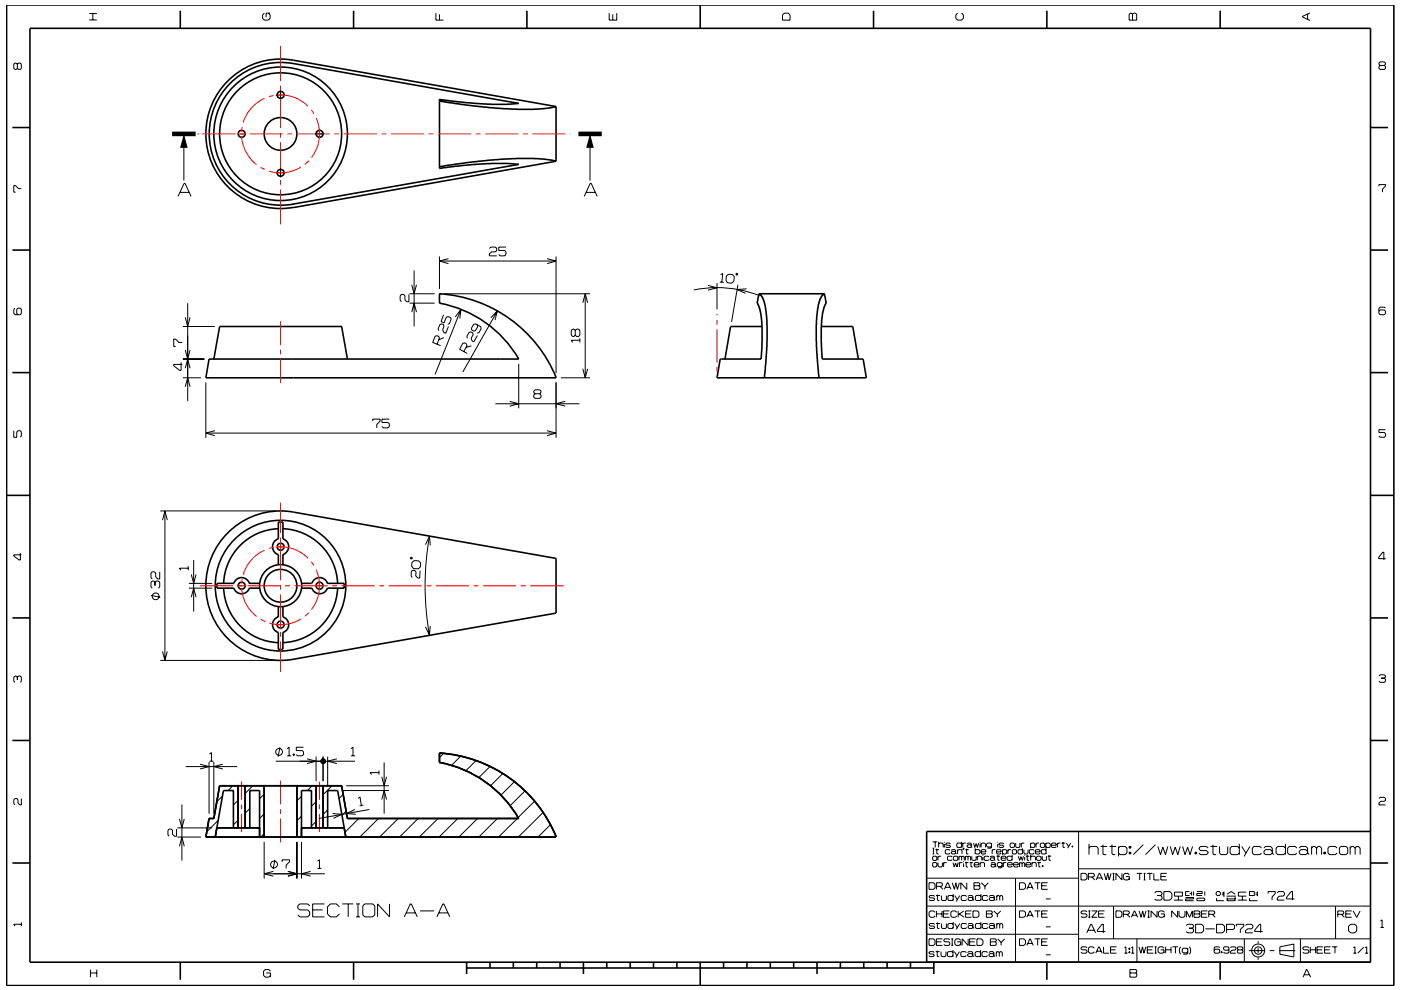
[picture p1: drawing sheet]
<svg xmlns="http://www.w3.org/2000/svg" width="297mm" height="210mm" viewBox="0 0 297 210" stroke-linecap="round" stroke-linejoin="round" font-family="sans-serif">
<g fill="none" stroke="#000" stroke-width=".21">
<path d="M3.7 13.6l-.3-.2h-.2l-.3 .2v.9l.3 .2 .5-.2M3.7 13.6l.2-.2h.4l.2 .2v.9l-.2 .2h-.4l-.2-.2M3.7 13.6v.9M18.9 4.2h1.6M18.9 2.9h1.6M19.7 2.9v1.3M56 2.8l-.3 .4v.7l.3 .4h.9l.4-.4v-.7l-.4-.4M57.3 2.8h-.9v.9M59.5 19.2v1.9M92.4 2.8v1.5h1.6M93.2 3v1.3M129.2 2.8v1.5h1.6v-1.5"/>
<path d="M129.9 3v1.3M166.3 2.8h.8l.4 .4v1.1h-1.6v-1.1zM203 2.8l-.4 .4v.7l.4 .4h.9l.4-.4v-.7l-.4-.4M239.6 2.8h.3l.2 .2 .3-.2h.3l.3 .2v1.3h-1.6v-1.3zM240.1 3v1.3M277.2 3v1.1M277.7 2.7l-1.6 .8v.1l1.6 .8M292.6 13.9l-.2-.3v-.2l.2-.3h.9l.2 .3v.2l-.2 .3M292.6 13.9l-.2 .2v.4l.2 .2h.9l.2-.2v-.4l-.2-.2M292.6 13.9h.9M39 28.4v9.9M58.5 20.2h1.9"/>
<path d="M58.5 36.6h1.9M59.5 35.7v1.9M66.8 28.4h1.9M67.7 27.4v2M125.1 28.4v9.9M292.4 39.5v-.3h1.3v.3l-.6 .6v.7M4.5 40h-.6l-.6-.6h-.4v1.4h.4M37.8 41.6l1.2-2.7h.2l1.3 2.7M38.2 40.8h1.9M87.8 57.4v11.9M93.2 54.4v6.9M93.2 55.4h24.7"/>
<path d="M95.1 54.9l-1.9 .5 1.9 .5M103.8 52.7l.3-.3h1l.2 .3v.4l-.2 .3h-.9l-.4 .4v.5h1.5M107.3 52.4h-1.6v.7h1.3l.3 .3v.6l-.3 .3h-1l-.3-.3M116 54.9l1.9 .5-1.9 .5M117.9 54.4v24.8M123.9 41.6l1.2-2.7h.2l1.3 2.7M124.3 40.8h1.9M152.6 59.8l.9 .1M152.8 58.2l.4-.2-.2 1.9M154 58.5l.5-.3h.8l.4 .5-.1 1-.5 .4-.8-.1-.4-.5zM156 58.1l.3-.1 .1 .2-.3 .1zM3.2 65.4l-.3 .2v.9l.3 .3h1.1l.2-.3v-.9l-.2-.2h-.5l-.2 .2v.9l.2 .3"/>
<path d="M38.4 76.9v1.7h-.3l-1.3-1v-.3h1.8M38.6 72.6h-.7l-.6-.7h-.5v1.6h.5M38.8 76.2h4.5M38.8 69.3h6.8M39.3 74.2l.5 2 .5-2M39.3 67.3l.5 1.9 .5-1.9M39.3 78.1l.5-1.9 .5 1.9M39.8 64.3v20.8M86.7 62.4v1.6h-.5l-.4-.4v-.9l-.2-.3h-.5l-.3 .3v1l.3 .3M86.8 62.3h5.4M86.8 64.3h5.4M87.3 60.4l.5 1.9 .5-1.9"/>
<path d="M87.3 66.2l.5-1.9 .5 1.9M92.7 73l.5-1.3-.2-.4-.4-.1-.4 .1-.5 1.3 1.7 .7M94.1 66.8l-.6 1.4 .6 .3 .5-1.2 .4-.2 .5 .2 .2 .4-.4 .9-.3 .2M94.1 71.6l-1.1 .5M94.1 62.3h31M95.1 69.3l-.6 1.4-.4-.2-.3-.5 .3-.8-.1-.4-.4-.1-.3 .1-.4 1 .1 .3M96.5 67.2l1.2-1.6-.2 2M97.7 65.6l-5.5 13.8M98.3 74.5l.7-1.2-.1-.4-.3-.2-.5 .1-.6 1.3 1.6 .9M99.9 73.4l-1.1 .3M101.2 68.9l.1 .4-.5 .8-.4 .1-.4-.2-.1-.4 .5-.8 .4-.1 1.1 .6 .1 .4-.4 .9-.4 .1M101.2 71.2l-.7 1.3-.4-.2-.2-.6 .4-.7-.1-.4-.3-.2-.4 .1-.5 .9 .1 .4"/>
<path d="M104.1 67.4l1.4-1.4-.6 1.9M105.5 66l-7.4 12.9M110 77.2v9.4M122 70.1l.3-.3h.4l.2 .3v1l-.2 .3h-.4l-.3-.3M122 70.1l-.3-.3h-.3l-.3 .3v1l.3 .3h.3l.3-.3M122 70.1v1M122.9 72.2h-1.8l.3 .4M122.9 71.8v.8M123.6 78.2l.5 1.9 .5-1.9M123.6 64.2l.5-1.9 .5 1.9M124.1 62.3v17.8M147.1 61.5a24.4 24.4 0 0 1 14 1.2"/>
<path d="M150.1 60.5l1.9 .5-1.9 .5M152 60v5.6M156.5 60.4l-1.4 7.9M158.3 61.2l-2 .2 1.8 .8M293.7 65.4l-.2-.3h-.9l-.2 .3v1.1l.2 .3h.9l.2-.3v-.5l-.2-.3h-.9l-.2 .3M2.9 91.3v1.4h.7v-1.1l.2-.3h.5l.2 .3v.9l-.2 .2M38.8 80.1h3.8M39.3 82l.5-1.9 .5 1.9M43.6 81.1v11.8M43.6 91.9h74.3M45.6 91.3l-2 .6 2 .5M79 89.3v-.4h1.6v.4l-.7 .7v.8"/>
<path d="M82.5 88.9h-1.5v.7h1.3l.2 .3v.6l-.2 .3h-1l-.3-.3M105 85.6h17.8M108.1 85.1l1.9 .5-1.9 .5M113.5 83.5l-.3-.3v-.2l.3-.3h.9l.3 .3v.2l-.3 .3M113.5 83.5l-.3 .3v.4l.3 .3h.9l.3-.3v-.4l-.3-.3M113.5 83.5h.9M116 91.3l1.9 .6-1.9 .5M117.9 81.1v11.8M118.9 80.1h6.2M119.8 85.1l-1.9 .5 1.9 .5M293.7 91.1h-1.3v.6h1.1l.2 .3v.5l-.2 .2h-.9l-.2-.2M4.3 117.3v1.5h-.2l-1.2-.9v-.2h1.6"/>
<path d="M34 108.4h24.5M34.5 110.3l.5-1.9 .5 1.9M35 108.4v31.7M41.1 118.8v10.9M87 118.3l.3-.1 .1 .2-.3 .2zM87.3 119.3l.5-.4 1 .1 .4 .4-.1 .9-.4 .3h-1l-.4-.5zM90.2 115.5l.9-1.8 .1 2M91.1 113.7a60.1 60.1 0 0 0 0 21M293.8 118.5h-1.5v-.3l.9-1.1h.2v1.6M32 126.3l2 .4M32.8 123.5l-.2-.3h-.3l-.3 .3v1l.3 .2M32.8 123.5l.3-.3h.5l.3 .3v1l-.3 .2"/>
<path d="M32.8 123.5v.7M33.9 121.3v1.5h-.5l-.4-.4v-.9l-.3-.2h-.4l-.3 .2v1.1l.3 .2M34.5 138.2l.5 1.9 .5-1.9M39.9 120.5h-1.8l.2 .4M39.9 120.1v.8M40 124.7h5M40 123.7h5M40.6 121.8l.5 1.9 .5-1.9M40.6 126.7l.5-1.9 .5 1.9M89.1 121.1l-.1 1.5h-.4l-.5-.5 .1-.8-.3-.3h-.4l-.3 .2v1l.2 .3M91.2 132.8l-.1 1.9-.9-1.7M3.7 143.6l-.3-.2h-.2l-.3 .2v.9l.3 .2"/>
<path d="M3.7 143.6l.2-.2h.4l.2 .2v.9l-.2 .2M3.7 143.6v.6M34 140.1h24.5M44.4 159.9l.4-.3v1.9M59.4 158.5l-.4 2M60.9 158.8l.4-.3v1.8M62.1 159.9h.3v.3h-.3zM62.3 159.9v.3M64.3 158.5h-1.5v.7h1.3l.2 .3v.6l-.2 .2h-1l-.3-.2M74.4 158.8l.4-.3v1.8M94 159.8l-.8 .9M292.4 143.4l.2-.3h.9l.2 .3v.2l-.2 .2"/>
<path d="M292.9 143.8h.6M293.5 143.8l.2 .3v.4l-.2 .2h-.9l-.2-.2M4.5 169.4v1.3h-.3l-.4-.4v-.7l-.2-.2h-.4l-.3 .2v.9l.3 .2M37.4 175.8v1.6h-.4l-.4-.5v-.8l-.3-.3h-.4l-.3 .3v1l.3 .3M37.6 177.5h5M37.6 175.6h7.4M38.1 179.5l.5-2 .5 2M38.1 173.7l.5 1.9 .5-1.9M38.6 170.6v11.9M39.4 162.6h10.9M42.4 162.1l1.9 .5-1.9 .5M44.3 161.6v11"/>
<path d="M44.4 161.5h.9M45.3 161.6v11M46 175.6l-.4 1.9h-2l.7-3.9h1l1.3-6.9h3.9v8.9h-1M46.3 174l-2.4 2.4M47.2 168.9l-1.3 1.2M47.2 162.1l-1.9 .5 1.9 .5M49.4 166.7l-1 1M50.5 174l-1 1M50.5 169.8l-1 1M53 175.6h-1v-8.9h4v10.8h-1v-1.9M53 171.5l-1 1M53.6 166.7l-1.6 1.6"/>
<path d="M56 176.8l-.7 .7M56 178.6v7.7M56 172.6l-1 1M56 168.4l-1 1M58.5 161.5h9.5M60.9 160.3h.8M62.9 178.6v7.7M63.9 177.3l-.2 .2M63.9 173.1l-.9 1M63.9 168.9l-1 1M63.9 175.6v1.9h-1v-10.8h4.1v8.9h-1M63.9 178.6v7.7"/>
<path d="M65.1 160.9l1.9 .6-1.9 .5M66.2 166.7l-1 1M67 170l-1 1M67 174.2l-1 1M67 160.5v5.2M68.5 160.5v5.2M69 161.5h6.3M69.5 175.6h-1v-8.9h3.9l1.3 6.9h36.3a24.6 24.6 0 0 0-16.8-11.9v-2a28.8 28.8 0 0 1 24.7 17.8M69.5 171.8l-1 1M69.5 160.5v6.2M70.4 166.7l-1.9 1.9M70.5 172.5l2 .2-1.8 .9"/>
<path d="M71.4 160.9l-1.9 .6 1.9 .5M72.6 167.7h9.9M72.7 168.5l-.8 .9M73 175.6l.3 1.9h44.6M73.4 172.1l-.9 .8M73.4 166.7h9.1M74.4 160.3h.9M75.3 171.7l-1.9 .8 2 .2M75.9 169.4l.4-.4 .3 1.9M76.1 173.6l-3 2.9M77 170.8l-.8 .1M78.3 171.7l-10.7 1.9"/>
<path d="M80.3 173.6l-4 3.9M80.3 163.9h-1.8l.3 .4M80.3 163.4v.9M80.9 164.8l.5 1.9 .6-1.9M80.9 169.6l.5-1.9 .6 1.9M81.4 161.7v10.9M84.5 173.6l-4 3.9M88.6 173.6l-3.9 3.9M92.9 173.6l-4 3.9M97.1 173.6l-4 3.9M97.7 160.4l-2 1.9M100.9 161.3l-2.1 2.2"/>
<path d="M101.3 173.6l-4 3.9M103.9 162.6l-2.4 2.3M105.5 173.6l-4 3.9M106.6 164.1l-2.6 2.6M109 165.8l-2.8 2.8M109.7 173.6l-4 3.9M111.3 167.8l-3.1 3.1M113.3 170l-3.4 3.4M115.1 172.3l-5.2 5.2M116.7 175l-2.6 2.5M197.7 178.6h1M197.7 179.9h.4"/>
<path d="M197.9 179.9v1.2M198.3 178.6v1.1M198.6 180v1.1h.4M199 179l.2-.2h.6l.2 .2v.7M199 178.6v1.1M200.2 178.6v.1M200.2 179v.7M201.5 179l-.2-.2h-.6l-.2 .3 .2 .2h.6l.2 .3-.2 .1h-.6l-.2-.1M203.9 179l-.2-.2h-.7l-.1 .2v.6l.1 .1h.7l.2-.1M203.9 178.6v1.1M204.1 178.8v.9M204.2 179.9h.2l-.2 .4z"/>
<path d="M204.3 179.9l-.1 .4M204.8 178.8h-.5l-.2 .2M204.9 180v1.1h.4M205 179l.2-.2h.6l.2 .2v.6M206 179.4l-.2-.2h-.6l-.2 .2 .2 .3h.6l.2-.1M206 179.6l.1 .1M206.4 178.8l.3 .9 .3-.8 .2 .8 .3-.9M206.8 179.9v1.2M207.8 178.6v.1M207.8 179v.7M208 179l.2-.2h.5l.3 .2v.7M208 178.8v.9"/>
<path d="M210.2 179l-.2-.2h-.6l-.2 .2v.4l.2 .3h.6l.2-.3M210.2 178.8v.9l-.2 .2h-.6M211.5 178.6v.1M211.5 179v.7M212.8 179l-.2-.2h-.6l-.2 .3 .2 .2h.6l.2 .3-.2 .1h-.6l-.2-.1M214.3 178.8h.6l.2 .2v.6l-.2 .1h-.6l-.1-.1v-.6zM215.3 178.8v.8l.2 .1h.6l.1-.1v-.8M216.5 178.8v.9M216.8 179.9v1.2M217.2 178.8h-.5l-.2 .2M218.5 179l.2-.2h.5l.2 .2v.6l-.2 .1h-.5l-.2-.1M218.5 178.8v1.1"/>
<path d="M219.7 178.8v.9M220.3 178.8h-.5l-.1 .2M220.6 179l.2-.2h.5l.2 .2v.6l-.2 .1h-.5l-.2-.1zM221.7 179l.3-.2h.5l.2 .2v.6l-.2 .1h-.5l-.3-.1M221.7 178.8v1.1M221.8 179.9v1.2M222.9 179.3h1l-.1-.5h-.7l-.2 .2v.6l.2 .1h.7l.1-.1M224.2 178.8v.9M224.8 178.8h-.4l-.2 .2M225.1 178.8h.7M225.4 178.6v1.1h.4M226.1 178.8l.5 .8"/>
<path d="M227 178.8l-.6 1.1M227.3 179.4h.2v.3h-.2zM227.4 179.4v.3M228.7 176.4v27.7M230.9 179.9l.3-.4h1.3l.3 .4v1.4M230.9 179v2.3M233.3 179.5h1.4M233.8 179.2v1.9l.2 .2h.6M235.2 179.5h1.4M235.8 179.2v1.9l.2 .2h.5M237.1 179.9l.4-.4h1l.4 .4v1l-.4 .4h-1l-.4-.4M237.1 179.5v2.1"/>
<path d="M239.4 179.5h.4v.4h-.4zM239.6 179.5v.4M242.4 179.2l-2.1 2.1M245 179.2l-2.1 2.1M245.5 179.5l.5 1.8 .5-1.6 .6 1.6 .5-1.8M248.1 179.5l.5 1.8 .6-1.6 .5 1.6 .5-1.8M250.7 179.5l.5 1.8 .6-1.6 .5 1.6 .6-1.8M256.2 179.9l-.4-.4h-1.2l-.4 .4 .4 .5h1.2l.4 .5-.4 .4h-1.2l-.4-.4M256.6 179.5h1.5M257.2 179.2v1.9l.1 .2h.6M258.6 179.5v1.4l.3 .4h1.1l.3-.4v-1.4M262.8 179.9l-.4-.4h-1.2l-.4 .4v1l.4 .4h1.2l.4-.4"/>
<path d="M262.8 179v2.3M263.3 179.5l.9 1.4M265 179.5l-1.2 2.1M267.5 179.9l-.4-.4h-1.2l-.4 .4v1l.4 .4h1.2l.4-.4M268 179.9l.3-.4h1.1l.3 .4v1M272.5 179.9l-.3-.4h-1.3l-.3 .4v1l.3 .4h1.3l.3-.4M272.5 179v2.3M274.9 179.9l-.3-.4h-1.2l-.4 .4v1l.4 .4h1.2l.3-.4M275.5 179.9l.3-.4h1.1l.3 .4v1M278.1 179.9l.3-.4h.4l.3 .4M278.1 179.5v1.8M279.1 179.9l.4-.4h.3l.4 .4v1.4"/>
<path d="M279.1 179.9v1.4M283.5 179.9l-.4-.4h-1.2l-.3 .4v1l.3 .4h1.2l.4-.4M284.3 179.5h1.1l.3 .4v1l-.3 .4h-1.1l-.3-.4v-1zM286.3 179.9l.3-.4h.3l.4 .4M286.3 179.5v1.8M287.3 179.9l.4-.4h.3l.4 .4v1.4M287.3 179.9v1.4M292.4 169.4l.2-.3h.9l.2 .3v.3l-.2 .3h-.8l-.3 .3v.4h1.3M4.5 195.7v.7M4.5 196h-1.6l.3 .4M56 185.3h12.9M58 184.8l-2 .5 2 .5"/>
<path d="M58.3 182.4l-.4 2M58.7 183h.1M59.8 182.8v-.4h1.6v.4l-.7 .7v.7M61 184.8l1.9 .5-1.9 .5 1.9-.5zM65.7 192.1l-.5-.4h-1.7l-.4 .4v.5l.4 .4h1.7l.5 .4v.6l-.5 .5h-1.7l-.4-.5M65.9 184.8l-2 .5 2 .5M66.3 193h2.1M67.3 182.7l.4-.3v1.8M67.3 184.2h.9M68.8 191.7h-2.5v2.8h2.5M72 192.4l-.7-.7h-1.2l-.7 .7v1.4l.7 .7h1.2l.7-.7M72.6 191.7h2.3"/>
<path d="M73.8 191.7v2.8M75.5 191.7h.8M75.5 194.5h.8M75.9 191.7v2.8M76.9 192.1l.4-.4h1.7l.5 .4v1.9l-.5 .5h-1.7l-.4-.5zM82.6 191.7v2.8l-2.5-2.8v2.8M85.7 194.5l1.3-2.8h.2l1.3 2.8M86.1 193.6h2M89.1 193.2h2.9M92.6 194.5l1.3-2.8h.2l1.3 2.8M93 193.6h2M196.5 198.2h32.2"/>
<path d="M196.5 192.2h94.1M196.6 186.3h32.1M197 199.1h.9l.3 .4v.7l-.3 .3h-.9zM197 187.2h.9l.3 .4v.7l-.3 .3h-.9zM197.7 181.1h.4M197.7 181.8l.2-.2h.6l.1 .2v.5l-.1 .2h-.6l-.2-.2zM197.7 183.1l.2-.1h.6l.1 .1v.6l-.1 .2h-.6l-.2-.2zM198.2 190.2l-.2-.3h-.8l-.2 .3 .2 .3h.8l.2 .3-.2 .2h-.8l-.2-.2M198.2 196.1l-.2-.2h-.8l-.2 .2 .2 .3h.8l.2 .2-.2 .3h-.8l-.2-.2M198.2 193.5l-.2-.3h-.7l-.3 .3v.8l.3 .3h.7l.2-.3M198.3 180.2h.8M198.5 189.9h.8"/>
<path d="M198.5 195.9h.8M198.5 188h1.1l.2-.2v-.4l-.2-.2h-1.1v1.4M198.5 199.8h1.1M198.5 193.2v1.4M198.5 193.8h1.2M198.7 189.7v1.2l.5 .1M198.7 195.7v1.1l.5 .1M198.9 183v.7l.2 .2h.5l.2-.2v-.7M198.9 181.6v.9M199.3 188l.6 .6M199.6 181.6h-.5l-.2 .2M199.6 189.9v.9l.2 .2h.6l.3-.2v-.9"/>
<path d="M199.6 195.9v.8l.2 .2h.6l.3-.2v-.8M199.7 193.2v1.4M199.8 199.1h-1.3v1.4h1.3M200 193.8h1.1M200.1 183v.9M200.2 188.6l.7-1.4h.1l.6 1.4M200.4 188.2h1M200.7 183h-.5l-.1 .1M201.3 193.2h-1.3v1.4h1.3M201.4 199.3l-.2-.2h-.9l-.2 .5 .2 .2h.9l.2 .2v.3l-.2 .2h-.9l-.2-.2M201.4 180.4l-.1-.2h-.7l-.2 .2v.5l.2 .2h.7l.1-.2M201.7 180.4l.2-.2h.5l.2 .2v.5"/>
<path d="M201.7 199.1h.4M201.9 199.1v1.4M201.9 187.2l.5 1.4 .2-1.4 .4 1.4 .4-1.4M201.9 181.8l-.2-.2h-.7l-.1 .2v.5l.1 .2h.7l.2-.2M202.1 183l.2 .9 .3-.9 .3 .9 .3-.9M202.1 190.2l-.2-.3h-.7l-.2 .3v.6l.2 .2h.7l.2-.2M202.1 196.1l-.2-.2h-.7l-.2 .2v.6l.2 .2h.7l.2-.2M202.1 189.6v1.4M202.1 195.6v1.3M202.1 181.8l.2-.2h.6l.2 .2v.5l-.2 .2h-.6l-.2-.2zM202.4 189.9l.5 .9M202.4 195.9l.5 .8"/>
<path d="M202.6 180.8l-.2-.2h-.5l-.2 .2 .2 .3h.5l.2-.2M202.6 180.9l.2 .2M202.9 193.5l-.3-.3h-.7l-.3 .3v.8l.3 .3h.7l.3-.3M202.9 199.8h.8v.7M203 180.4l.2-.2h.6l.2 .2v.7M203 180.2v.9M203.2 193.2v1.4M203.3 181.8l.2-.2 .4 .2M203.3 181.6v.9M203.4 193.8l1 .8M203.4 183v.9M203.5 189.9l-.8 1.3"/>
<path d="M203.5 195.9l-.8 1.2M203.7 199.5l-.3-.4h-.7l-.3 .4v.7l.3 .3h.7l.3-.3M203.9 181.8v.7M203.9 181.8l.1-.2 .4 .2v.7M204 183h-.4l-.2 .1M204.3 182.7v.2M204.3 183.1v.8M204.3 193.2l-1.1 .8M204.6 183h.7M204.7 180.2h.7M204.7 181.6v.9M204.7 181.8l.1-.2 .4 .2"/>
<path d="M204.7 193.8h1.1M204.8 182.8v1l.4 .1M204.9 190.2l-.2-.3h-.7l-.2 .3v.6l.2 .2h.7l.2-.2M204.9 196.1l-.2-.2h-.7l-.2 .2v.6l.2 .2h.7l.2-.2M205 187.2v1.4l-1.3-1.4v1.4M205.2 190.2l.2-.3h.7l.2 .3v.6M205.2 196.1l.2-.2h.7l.2 .2v.6M205.2 181.8v.7M205.2 181.8l.2-.2 .4 .2v.7M205.3 199.1v1.4l-1.3-1.4v1.4M205.6 183h.7M205.6 199.8h1"/>
<path d="M205.9 182.8v1l.3 .1M206 193.2h-1.3v1.4h1.3M206 181.6v.7l.2 .2h.6l.2-.2v-.7M206.3 193.2h1l.3 .3v.8l-.3 .3h-1zM206.3 190.6l-.2-.2h-.7l-.2 .2 .2 .4h.7l.2-.2M206.3 196.5l-.2-.2h-.7l-.2 .2 .2 .4h.7l.2-.2M206.3 190.8l.2 .2M206.3 196.7l.2 .2M206.5 187.2h1.1l.2 .2-.2 .5 .2 .2v.3l-.2 .2h-1.1zM206.5 187.9h1.1M206.5 183.4h1.1l-.2-.4h-.7l-.2 .1v.6l.2 .2h.7l.2-.2M206.8 180.4l.1-.2h.7l.2 .2v.5l-.2 .2h-.7l-.1-.2"/>
<path d="M206.8 199.1h-1.2v1.4h1.2M207.1 199.1h1l.3 .4v.7l-.3 .3h-1zM207.2 181.8l.2-.2h.5l.2 .2v.7M207.2 181.6v.9M207.8 183.1l.2-.1h.6l.1 .1v.8M207.8 183v.9M208 190.2l-.2-.3h-.8l-.2 .3v.6l.2 .2h.8l.2-.2M208 196.1l-.2-.2h-.8l-.2 .2v.6l.2 .2h.8l.2-.2M208 189.6v1.4M208 195.6v1.3M208 180.7h1v-.3l-.2-.2h-.6l-.2 .2v.5l.2 .2h.6l.2-.2M208.1 187.2l.7 .8"/>
<path d="M208.4 181.3v.2M208.4 181.8v.7M208.8 188v.6M209.1 193.2h1.1l.2 .2-.2 .4 .2 .2v.3l-.2 .3h-1.1zM209.1 193.8h1.1M209.5 190.2l-.3-.3h-.7l-.2 .3v.6l.2 .2h.7l.3-.2M209.5 196.1l-.3-.2h-.7l-.2 .2v.6l.2 .2h.7l.3-.2M209.5 187.2l-.7 .8M209.7 181.8l-.2-.2h-.7l-.1 .2v.5l.1 .2h.7l.2-.2M209.7 190.2l.3-.3h.6l.2 .3v.6M209.7 196.1l.3-.2h.6l.2 .2v.6M209.9 181.8l.2-.2h.5l.3 .2v.5"/>
<path d="M210 199.1h1l.2 .2-.2 .5 .2 .2v.3l-.2 .2h-1zM210 199.8h1M210.1 183.1l.2-.1h.5l.2 .1v.6M210.4 180.2v.9M210.7 193.2l.8 .7M210.8 190.6l-.2-.2h-.6l-.3 .2v.2l.3 .2h.6l.2-.2M210.8 196.5l-.2-.2h-.6l-.3 .2v.2l.3 .2h.6l.2-.2M210.8 190.8l.2 .2M210.8 196.7l.2 .2M210.9 182.2l-.3-.3h-.5l-.2 .3 .2 .3h.5l.3-.2M210.9 182.3l.1 .2M211 183.5l-.2-.2h-.5l-.2 .2 .2 .4h.5l.2-.2"/>
<path d="M211 183.7l.2 .2M211 180.2h-.4l-.2 .2M211.3 181.6h.7M211.3 180.7h1l-.2-.5h-.6l-.2 .2v.5l.2 .2h.6l.2-.2M211.3 190.2l.2-.3 .5 .3M211.3 189.9v1.1M211.3 195.9v1M211.3 196.1l.2-.2 .5 .2M211.5 193.9v.7M211.5 199.1l.8 .8M211.6 181.4v1l.3 .1M212 190.2l.2-.3 .4 .3v.8"/>
<path d="M212 190.2v.8M212 196.1v.8M212 196.1l.2-.2 .4 .2v.8M212.2 193.2l-.7 .7M212.3 182h1v-.2l-.2-.2h-.6l-.2 .2v.5l.2 .2h.6l.2-.2M212.3 199.9v.6M212.5 183.1l-.2-.1h-.7l-.2 .1v.5l.2 .2h.7l.2-.2M212.5 183v.9l-.2 .2h-.7M212.6 180.4l.1-.2h.6l.1 .2v.5l-.1 .2h-.6l-.1-.2M212.6 180.2v1.1M212.7 183v.9M213 199.1l-.7 .8"/>
<path d="M213.4 183h-.5l-.2 .1M213.6 183.4h1l-.1-.4h-.7l-.2 .1v.6l.2 .2h.7l.1-.2M213.7 180.2v.9M214.4 180.2h-.5l-.2 .2M214.6 181.8l-.2-.2h-.7l-.2 .2v.5l.2 .2h.7l.2-.2M214.6 181.3v1.2M214.6 180.4l.2-.2h.5l.2 .2v.5l-.2 .2h-.5l-.2-.2zM214.9 183.4h1l-.2-.4h-.6l-.2 .1v.6l.2 .2h.6l.2-.2M215.3 186.3v17.8M215.9 181.6l.3 .9 .2-.8 .3 .8 .3-.9M216.2 183v.9M216.2 183.1l.2-.1 .3 .1"/>
<path d="M216.2 199.1h.9l.3 .4v.7l-.3 .3h-.9zM216.2 187.2h.9l.3 .4v.7l-.3 .3h-.9zM216.2 193.2h.9l.3 .3v.8l-.3 .3h-.9zM216.7 183.1l.2-.1 .4 .1v.8M216.7 183.1v.8M216.8 180.4l-.2-.2h-.6l-.2 .2v.5l.2 .2h.6l.2-.2M217.1 180.2v.7l.2 .2h.5l.2-.2v-.7M217.3 181.3v.2M217.3 181.8v.7M217.5 183.4h1l-.1-.4h-.7l-.2 .1v.6l.2 .2h.7l.1-.2M217.5 181.6h.8M217.7 194.6l.7-1.4 .7 1.4"/>
<path d="M217.7 188.6l.7-1.4 .7 1.4M217.8 181.4v1l.4 .1M217.9 194.1h1M217.9 188.2h1M218.5 181.8l.2-.2h.6l.2 .2v.7M218.5 181.3v1.2M218.8 183.1l.2-.1h.5l.2 .1v.8M218.8 183v.9M219.2 180.4l-.1-.2h-.7l-.2 .2v.5l.2 .2h.7l.1-.2M219.4 199.1h1.2M219.4 193.2h1.2M219.4 187.2h1.2"/>
<path d="M219.5 180.7h1l-.2-.5h-.6l-.2 .2v.5l.2 .2h.6l.2-.2M219.8 181.8l.2-.2h.5l.2 .2v.5l-.2 .2h-.5l-.2-.2zM220 183h.7M220 187.2v1.4M220 193.2v1.4M220 199.1v1.4M220.3 182.8v1l.3 .1M220.8 199.8h1.1M220.8 193.8h1.1M220.8 187.9h1.1M221 183.6h.1v.2h-.1zM221 181.6v.7l.1 .2h.6l.2-.2v-.7"/>
<path d="M221.1 183.6v.2M221.7 196.6h1.1M221.7 190.7h1.1M221.8 180.4l-.2-.2h-.6l-.2 .2v.5l.2 .2h.6l.2-.2M222.1 199.1h-1.3v1.4h1.3M222.1 187.2h-1.3v1.4h1.3M222.1 193.2h-1.3v1.4h1.3M222.1 181.6h.8M222.4 181.4v1l.4 .1M228.7 199.1h61.9M228.7 184.3h61.9M229.2 185.2h.9l.4 .4v.7l-.4 .3h-.9z"/>
<path d="M230.4 197.9l.9-1.9h.1l.9 1.9M230.5 193.4l-.2-.2h-.9l-.2 .2 .2 .4h.9l.2 .2v.3l-.2 .3h-.9l-.2-.3M230.7 197.3h1.3M230.8 186h1l.2-.2v-.3l-.2-.3h-1v1.4M230.8 193.2h.4M230.8 194.6h.4M231 193.2v1.4M231.5 186l.6 .6M231.5 193.2h1.1l-1.1 1.4h1.1M232.4 186.6l.6-1.4h.2l.6 1.4M232.6 186.2h1M232.9 193.8h1.1"/>
<path d="M234.1 185.2l.4 1.4 .4-1.4 .3 1.4 .4-1.4M234.2 193.2h-1.3v1.4h1.3M234.4 197.6h-1.7v-.3l.9-1.3h.3v1.9M235.9 185.2h.4M235.9 186.6h.4M236.1 185.2v1.4M236.1 192.2v6.9M236.6 193.2h1l.3 .3v.8l-.3 .3h-1zM237.9 185.2v1.4l-1.3-1.4v1.4M238.2 193.9h1l.2-.2v-.3l-.2-.2h-1v1.4M238.7 185.9h.7v.7M238.9 193.9l.7 .7"/>
<path d="M239.4 180.8h.4v.3h-.4zM239.4 185.6l-.3-.4h-.6l-.3 .4v.7l.3 .3h.6l.3-.3M239.6 180.8v.3M239.9 194.6l.6-1.4 .7 1.4M240.1 194.1h.9M241 185.2h1.1M241 199.1v5M241.5 193.2l.4 1.4 .4-1.4 .3 1.4 .4-1.4M241.6 185.2v1.4M242.5 185.2h.4M242.5 186.6h.4M242.7 185.2v1.4"/>
<path d="M243.2 185.2h1.1M243.3 193.2h.5M243.3 194.6h.5M243.5 193.2v1.4M243.8 185.2v1.4M244.6 185.2v1.4h1.2M244.8 189.4l.3-.3h1l.3 .3v.2l-.3 .3M245.3 193.2v1.4l-1.2-1.4v1.4M245.4 189.9h.7M246.1 189.9l.3 .3v.5l-.3 .2h-1l-.3-.2M246.1 193.8h.8v.8M246.1 185.9h1.1"/>
<path d="M246.8 189.1h1.2l.5 .4v1l-.5 .4h-1.2zM246.9 193.5l-.4-.3h-.6l-.3 .3v.8l.3 .3h.6l.4-.3M247.4 185.2h-1.3v1.4h1.3M248.9 190.9h1.9M249 189.2h1.7v.9h-1.7zM249.7 193.2v1.4l-1.3-1.4v1.4M249.8 190.1v.8M250 193.2v1.1l.3 .3h.6l.3-.3v-1.1M251.4 190.4h1.7v.3h-1.7v.3h1.7M251.5 196.3l.3-.3h1l.3 .3v.3l-.3 .3M251.5 194.6v-1.4l.7 1.4 .6-1.4v1.4M252.1 196.9h.7"/>
<path d="M252.2 189.1h-.8v.8h.8M252.2 189.5h.4M252.6 189.1v.8M252.8 196.9l.3 .2v.5l-.3 .3h-1l-.3-.3M253.1 189.1v.8M253.1 193.2h1.1l.2 .2-.2 .4 .2 .3v.2l-.2 .3h-1.1zM253.1 193.8h1.1M253.4 180.8h.3v.3h-.3zM253.5 196h1.3l.4 .5v.9l-.4 .5h-1.3zM253.5 180.8v.3M253.7 189.1h1.2v.4h-1.2v.4h1.2M253.7 190.7l.2-.2h1.4l.1 .4-.1 .1h-1.4z"/>
<path d="M254.7 193.8h1.1M255.4 189.1v.8M255.6 197h2M256 193.2h-1.3v1.4h1.3M256.3 193.9h1l.3-.2v-.3l-.3-.2h-1v1.4M257 193.9l.6 .7M257.9 196h1.3l.4 .5v.9l-.4 .5h-1.3zM257.9 190.5v.5h1.6M258.1 189.1h.4l.3 .3v.2l-.3 .3h-.4l-.3-.3zM259.1 189.4h.4M259.1 189.8h.4M259.5 189.1v1.1"/>
<path d="M260.1 197.1h1.4l.2-.2v-.6l-.2-.3h-1.4v1.9M260.1 190.1h1.9M260.2 190.7h1.7M260.2 190.4v.6h1.7v-.6M260.2 189.6l.8-.5 .9 .5M262.1 196.5v-.5h1.6v.5l-.7 .6v.8M262.4 190.9h2M263.4 190.1v.8M263.8 199.1v5M264.1 196.3l.3-.3h.9l.3 .3v.4l-.3 .3h-.8l-.4 .4v.5h1.5M264.2 189.2h-1.6v.9h1.6M264.9 189.1h1v.8h-1z"/>
<path d="M264.9 190.5v.5h1.7M266.2 189.4h.4M266.2 189.8h.4M266.6 189.1v1M266.7 199.6v.5M267.7 197.6h-1.7v-.3l1-1.3h.3v1.9M268.9 189.5v-.4h1.5v.4l-.7 .7v.7M269.7 180.6l-.3-.4h-1.1l-.3 .4v.3l.3 .4h1.1l.3-.4M269.7 180.9l.4 .4M270.8 189.4l.3-.3h1l.2 .3v.4l-.2 .3h-.9l-.4 .4v.4h1.5M274.4 190.7h-1.6v-.3l.9-1.3h.3v1.8M275.7 199.1v5"/>
<path d="M277.2 180.6l-.3-.4h-1.1l-.3 .4v.3l.3 .4h1.1l.3-.4M277.2 180.9l.4 .4M280.7 180.8h.3v.3h-.3zM280.9 180.8v.3M283.2 192.2v6.9M283.6 193.9h1.1l.2-.2v-.3l-.2-.2h-1.1v1.4M284.4 193.9l.6 .7M285.3 193.8h1.1M285.9 196.5l.5-.5h.8l.5 .5v.9l-.5 .5h-.8l-.5-.5zM286.6 193.2h-1.3v1.4h1.3M286.9 193.2l.8 1.4 .7-1.4M292.7 195.4l.3-.3v1.6"/>
<path d="M292.7 196.7h.7M19.2 206.4h1.3M19.2 205.7v1.6M20.5 205.7v1.6M56.5 206.4h.9v.9M57.4 206l-.4-.4h-.8l-.3 .4v.9l.3 .4h.8l.4-.4M198.1 202l-.2-.2h-.8l-.2 .2 .2 .3h.8l.2 .3-.2 .3h-.8l-.2-.2M198.4 201.8h.8M198.7 201.6v1.2l.4 .1M199.5 201.8v.9l.2 .2h.7l.2-.2v-.9M201.7 200.5h.4M202.1 202l-.3-.2h-.7l-.2 .2v.7l.2 .2h.7l.3-.2"/>
<path d="M202.1 201.5v1.4M202.3 201.8l.6 .9M203.4 201.8l-.8 1.3M204.9 202l-.3-.2h-.7l-.2 .2v.7l.2 .2h.7l.3-.2M205.1 202.1l.3-.3h.6l.2 .3v.6M206.2 202.5l-.2-.2h-.6l-.3 .2v.2l.3 .2h.6l.2-.2M206.2 202.7l.3 .2M207.9 202.1l-.2-.3h-.7l-.2 .3v.6l.2 .2h.7l.2-.2M207.9 201.5v1.4M209.4 202.1l-.2-.3h-.8l-.2 .3v.6l.2 .2h.8l.2-.2M209.7 202.1l.2-.3h.6l.2 .3v.6M210.7 202.5l-.2-.2h-.6l-.2 .2 .2 .4h.6l.2-.2"/>
<path d="M210.7 202.7l.2 .2M211.2 201.8v1.1M211.2 202.1l.2-.3 .5 .3M211.9 202.1l.2-.3 .4 .3v.8M211.9 202.1v.8M217.7 200.5l.7-1.4 .7 1.4M217.9 200.1h1M221.7 202.5h1.1M230.5 201l-.2-.2h-.9l-.2 .4 .2 .3h.9l.2 .2v.3l-.2 .2h-.9l-.2-.2M232 201.1l-.3-.3h-.6l-.3 .3v.8l.3 .3h.6l.3-.3M232.3 202.2l.7-1.4 .7 1.4M232.5 201.8h1"/>
<path d="M234 200.8v1.4h1.2M235.5 201.5h1M236.7 200.8h-1.2v1.4h1.2M238.4 202.2h.7M238.4 201l.3-.2v1.4M239.3 201.1h.3v.2h-.3zM239.3 201.9h.3v.2h-.3zM239.4 201.1v.2M239.4 201.9v.2M239.6 205.6h1.2l.2 .3-.2 .5 .2 .2v.4l-.2 .3h-1.2zM239.6 206.4h1.2M239.9 202.2h.6"/>
<path d="M239.9 201l.3-.2v1.4M241.5 200.8l.4 1.4 .3-1.4 .3 1.4 .4-1.4M243.2 201.5h1.1M244.5 200.8h-1.3v1.4h1.3M244.8 200.8h.4M244.8 202.2h.4M245 200.8v1.4M246.1 201.5h.7v.7M246.8 201.1l-.3-.3h-.6l-.4 .3v.8l.4 .3h.6l.3-.3M247.1 201.5h1.2M247.1 200.8v1.4M248.3 200.8v1.4"/>
<path d="M248.6 200.8h1.2M249.2 200.8v1.4M250.4 200.8a1.09 1.09 0 0 0 0 1.6M251.8 201.3l-.2-.2h-.7l-.2 .2v.6l.2 .2h.7l.2-.2M251.8 201.1v1.1l-.2 .2h-.7M252.1 200.8a1.1 1.1 0 0 1 0 1.6M258.6 201l-.2-.2h-.8l-.2 .2v1l.2 .2h.8l.2-.2v-.5l-.2-.2h-.8l-.2 .2M258.9 201.9h.2v.2h-.2zM259 201.9v.2M260.6 201.3l-.3 .2h-.7l-.2-.2v-.3l.2-.2h.7l.3 .2v1l-.3 .2h-.7l-.2-.2M260.9 201l.2-.2h.7l.2 .2v.3l-.2 .2h-.6l-.3 .4v.3h1.1M262.5 201.5l-.2-.3v-.2l.2-.2h.8l.2 .2v.2l-.2 .3"/>
<path d="M262.5 201.5h.8M262.5 201.5l-.2 .2v.3l.2 .2h.8l.2-.2v-.3l-.2-.2M264.8 201.6h3.4M266.7 201.1v1M266.7 203.1v.5M269.2 201.6h1M271.2 201.6h3.4M274.3 203l-2.9-.6v-1.6l2.9-.6v2.8M276.3 207.3l.7-1.6h.1l.8 1.6M276.5 206.8h1.1M277.5 201l-.2-.2h-.9l-.2 .4 .2 .3h.9l.2 .2v.3l-.2 .2h-.9l-.2-.2M277.8 201.5h1.1"/>
<path d="M277.8 200.8v1.4M278.9 200.8v1.4M279.2 201.5h1.1M280.5 200.8h-1.3v1.4h1.3M280.8 201.5h1.1M282.1 200.8h-1.3v1.4h1.3M282.4 200.8h1.1M283 200.8v1.4M286.9 202.2h.7M286.9 201l.4-.2v1.4M289.1 200.9l-1.2 1.3M289.4 202.2h.7"/>
<path d="M289.4 201l.4-.2v1.4"/>
<circle cx="33" cy="126.5" r=".72"/>
<circle cx="59.2" cy="159.5" r=".73"/>
<circle cx="68.5" cy="161.5" r=".5"/>
<circle cx="58.1" cy="183.4" r=".73"/>
<circle cx="266.8" cy="201.6" r="1.38"/>
<circle cx="266.8" cy="201.6" r=".79"/>
</g>
<g fill="none" stroke="#000" stroke-width=".34">
<path d="M1.4 1.1h294.1v207.9h-294.1zM6.4 6h284.2v198.1h-284.3zM38.2 2.3v3.7M48.8 17.7a15.2 15.2 0 0 1 13.3-4.2l47.9 8.4-2.5 .2h-4.3l-4.7-.3-5.3-.7v14.6l4.5-.6 5.4-.4h4.6l2.3 .2-47.9 8.4a15.1 15.1 0 0 1-16-7.9 15.1 15.1 0 0 1 2.7-17.7zM75 2.3v3.7M111.7 2.3v3.7M148.5 1.1v4.9M185.2 2.3v3.7M222 2.3v3.7M258.7 2.3v3.7M2.6 27h3.7M93.2 21.5l9.5 1.2 5.9 .4h5.4l2.3-.2 1.6-.3"/>
<path d="M117.9 34.2l-3.8-.5h-5.6l-7 .5-8.3 1.1M117.9 22.6v11.6M117.9 22.6l-55.7-9.8a15.8 15.8 0 0 0-18.6 15.6 15.8 15.8 0 0 0 18.6 15.6l55.7-9.8M290.6 27h3.7M2.6 53h3.7M290.6 53h3.7M2.6 79h3.7M45.3 76.2l1.3-6.9h25.8l1.3 6.9M160.9 62.3l-.4 2M160.9 62.3l.6 .6 .6 1.2 .5 3.8v5.6l-.6 6.6M160.9 62.3h13.9M161.5 69.3h-6.6l-1.2 6.9"/>
<path d="M174.2 69.3h6.6l1.2 6.9M174.8 62.3l-.8 .8-.3 .9-.6 3.9v5.7l.5 6.5M174.8 62.3l.4 2-.6 1.2-.4 2.4-.1 4.8 .2 3.5h8.7l.7 3.9h-31.7l.7-3.9h8.7l.2-3.6-.1-4-.3-2.8-.7-1.5M290.6 79h3.7M117.9 80.1a28.7 28.7 0 0 0-24.7-17.8v2a24.6 24.6 0 0 1 16.8 11.9h-65.7l-.7 3.9h74.3M1.4 105.1h4.9M59 112.1a12.1 12.1 0 0 0-11.6 11.6M60 112.1a12.1 12.1 0 0 1 11.6 11.6M60 119.8v-2.2a1.75 1.75 0 0 0 1.2-1.6 1.75 1.75 0 0 0-1.2-1.7v-3.6h-1v3.6a1.75 1.75 0 0 0-1.2 1.7 1.75 1.75 0 0 0 1.2 1.6v2.2M117.9 118.4l-55.7-9.8a15.8 15.8 0 0 0-18.6 15.6 15.8 15.8 0 0 0 18.6 15.6l55.7-9.8v-11.6M290.6 105.1h4.9M2.6 131.1h3.7"/>
<path d="M46 124.7h3.6M47.4 124.7a12.1 12.1 0 0 0 11.6 11.6M49.6 124.7a1.73 1.73 0 0 0 1.6 1.2 1.73 1.73 0 0 0 1.7-1.2M52.9 124.7h2.1M55 123.7h-2.1a1.72 1.72 0 0 0-1.7-1.2 1.72 1.72 0 0 0-1.6 1.2h-3.6v1M59 128.6v2.2a1.72 1.72 0 0 0-1.2 1.7 1.72 1.72 0 0 0 1.2 1.6v3.6h.2h.8v-3.6a1.72 1.72 0 0 0 1.2-1.6 1.72 1.72 0 0 0-1.2-1.7v-2.2M63.9 123.7h2.2M63.9 124.7h2.2M66.1 124.7a1.73 1.73 0 0 0 1.7 1.2 1.73 1.73 0 0 0 1.6-1.2M66.1 123.7a1.72 1.72 0 0 1 1.7-1.2 1.72 1.72 0 0 1 1.6 1.2h3.6v1h-3.6M71.6 124.7a12.1 12.1 0 0 1-11.6 11.6M290.6 131.1h3.7"/>
<path d="M2.6 157.1h3.7M290.6 157.1h3.7M46 175.6h9M49.5 175.6v-7.9h-2.1l-1.8 9.8M50.5 166.7v8.9M52 166.7v8.9M53 175.6v-7.9h2v9.8M56 166.7v10.8M62.9 166.7v10.8M63.9 175.6h9.1M66 175.6v-7.9h-2.1v9.8M67 166.7v8.9"/>
<path d="M68.5 166.7v8.9M72.4 166.7h-25.8l-1.3 6.9h-1l-.7 3.9h74.3M72.4 166.7l1.3 6.9h36.3a24.6 24.6 0 0 0-16.8-11.9v-2a28.8 28.8 0 0 1 24.7 17.8M73 175.6l.3 1.9M73 175.6l-1.4-7.9h-2.1v7.9M290.6 176.4h-94.1v27.7M2.6 183h3.7M290.6 183h3.7M38.2 204.1v3.7M75 204.1v3.7M98.9 205.3h99.1M98.9 204.1v2.5"/>
<path d="M103.9 204.1v1.2M108.8 204.1v1.2M113.8 204.1v1.2M118.7 204.1v1.2M123.7 204.1v2.5M128.6 204.1v1.2M133.6 204.1v1.2M138.6 204.1v1.2M143.5 204.1v1.2M148.5 204.1v4.9M153.4 204.1v1.2M158.4 204.1v1.2"/>
<path d="M163.3 204.1v1.2M168.3 204.1v1.2M173.2 204.1v2.5M178.2 204.1v1.2M183.1 204.1v1.2M188.1 204.1v1.2M193 204.1v1.2M198 204.1v2.5M222 204.1v3.7M258.7 204.1v3.7"/>
<circle cx="51.2" cy="28.4" r=".74"/>
<circle cx="59.5" cy="28.4" r="3.5"/>
<circle cx="59.5" cy="28.4" r="14.2"/>
<circle cx="59.5" cy="20.1" r=".74"/>
<circle cx="59.5" cy="36.6" r=".73"/>
<circle cx="59.5" cy="28.4" r="12.9"/>
<circle cx="67.8" cy="28.4" r=".74"/>
<circle cx="59.5" cy="116" r=".74"/>
<circle cx="51.2" cy="124.2" r=".74"/>
<circle cx="59.5" cy="124.2" r="13.8"/>
<circle cx="59.5" cy="124.2" r="3.5"/>
<circle cx="59.5" cy="124.2" r="4.5"/>
<circle cx="59.5" cy="132.5" r=".75"/>
<circle cx="67.8" cy="124.2" r=".74"/>
</g>
<g fill="none" stroke="#f00" stroke-width=".21">
<path d="M59.5 9.8v7.4M59.5 18.2v1M41.8 28.4h.4M42.9 28.4h7M50.2 28.4h2M51.2 28.9a8.2 8.2 0 0 0 3.2 6M51.4 26.9l-.2 1M51.6 25.9v.1M52.9 28.4h7M55.2 35.5l.9 .4M56.1 20.9a8.3 8.3 0 0 0-4.5 5M58 20.3l-1 .2"/>
<path d="M59 20.1h1a7.9 7.9 0 0 1 5.3 2.5M59.5 20.2v7M59.5 28.2v1M59.5 30.2v7M59.5 38.2v1M60.9 28.4h1M62.9 28.4h7M63.8 35.4a8.2 8.2 0 0 1-3.8 1.3h-1.2l-1.7-.4M65.4 34.2h.1M65.4 34.2l-.8 .7M66 23.3l.6 .8M67 25l.5 1.4 .2 1.2v1.5a8.6 8.6 0 0 1-1.7 4.3"/>
<path d="M70.9 28.4h1M72.9 28.4h7M80.9 28.4h1M82.9 28.4h7M90.9 28.4h1M92.9 28.4h7M100.9 28.4h1M102.9 28.4h7M110.9 28.4h1M112.9 28.4h7M120.9 28.4h.1M59.5 40.2v7.4"/>
<path d="M59.5 68.2v5M59.5 74.2v1M59.5 76.2v5M152 66.6v.3M152 67.9v1M152 69.8v7.1M152 77.8v1.1M152 79.9v.2M56.1 116.7a8.3 8.3 0 0 0-4.5 5.1M58 116.1l-1 .2M59.2 116h-.7M59.2 116h.5"/>
<path d="M59.5 106.6v6.5M59.5 114v9.1M59.5 116h-.3M59.7 116h.5M60.2 116a8.6 8.6 0 0 1 5.1 2.4M66 119.1l.6 .9M42.4 124.2h7M50.2 124.2h2M51.2 124.7a8.4 8.4 0 0 0 3.2 6.1M51.4 122.8l-.2 1M51.6 121.8h.1M52.5 124.2h6.9"/>
<path d="M55.2 131.3l.9 .5M56.1 131.8h.1M57.1 132.2l1.4 .3h1.5M59.5 124.1v.9M59.5 126.1v7.4M59.5 134.1v.9M59.5 136.1v6.4M60.3 132.5h.1M60.3 132.5h-.3M60.5 124.2h1M62.4 124.2h7.1M63.8 131.3l-2 .9-1.5 .3"/>
<path d="M65.4 130h.1M65.4 130l-.8 .7M67 120.8l.5 1.5 .2 1.2M67.7 123.3v1.9M67.7 125.2a8.4 8.4 0 0 1-1.7 4.1M67.7 124.9v.3M70.4 124.2h1.1M72.4 124.2h7.1M80.4 124.2h1M82.5 124.2h6.9M90.5 124.2h.9M92.4 124.2h7"/>
<path d="M100.5 124.2h.9M102.4 124.2h7M110.4 124.2h1.1M112.4 124.2h7.1M51.2 165.8v3.8M51.2 170.6v1M51.2 172.6v3.9M59.5 165.6v5M59.5 171.6v1M59.5 173.6v5M67.7 165.8v3.8M67.7 170.6v1"/>
<path d="M67.7 172.6v3.9"/>
</g>
<path d="M36.5 28.4h5M122.6 28.4h5" fill="none" stroke="#000" stroke-width=".97" stroke-linecap="butt"/>
<g fill="#000">
<path d="M39 28.4l.8 3h-1.6zM125.1 28.4l.8 3h-1.6z"/>
<circle cx="68.5" cy="161.5" r=".5"/>
</g>
</svg>
